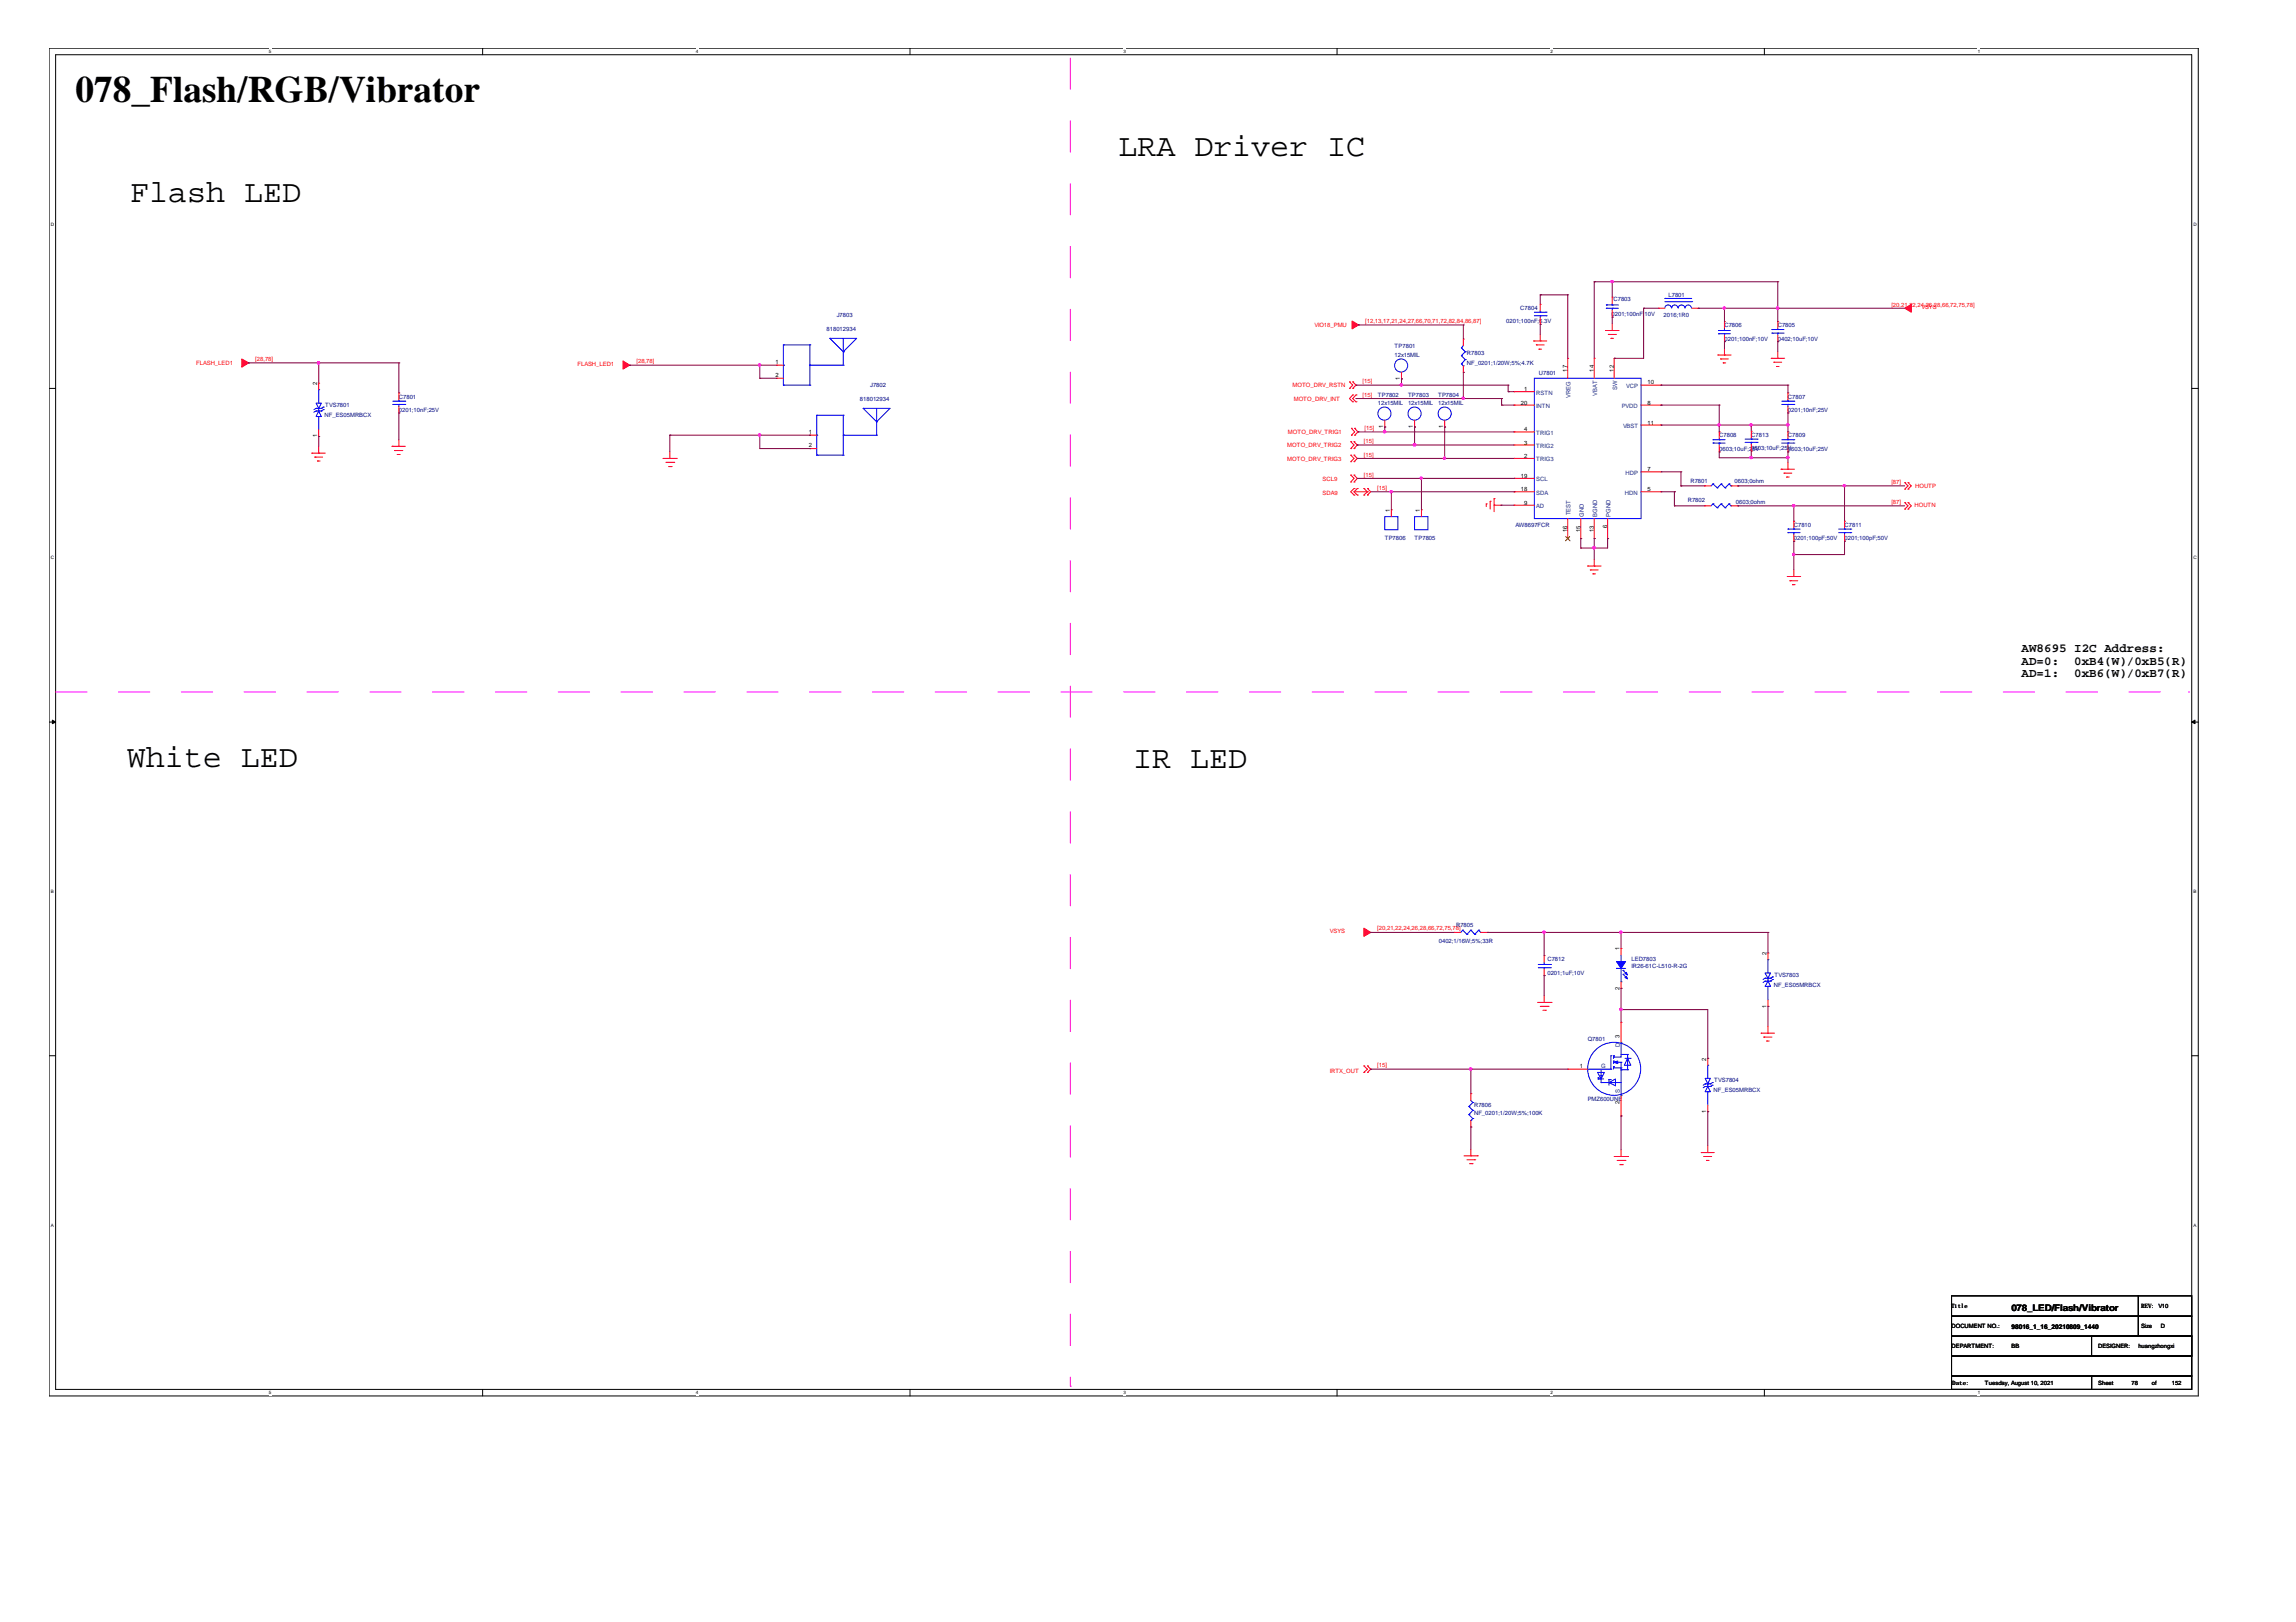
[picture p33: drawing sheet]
<svg xmlns="http://www.w3.org/2000/svg" width="297mm" height="210mm" viewBox="0 0 297 210" stroke-linecap="round" stroke-linejoin="round" font-family="sans-serif">
<defs><g id="words">
<text font-size="4.8" x="9.8" y="13.2">078_Flash/RGB/Vibrator</text>
<g font-size="4.1">
<text x="144.7" y="20.2">LRA Driver IC</text>
<text x="16.8" y="26.1">Flash LED</text>
<text x="16.4" y="99.2">White LED</text>
<text x="146.6" y="99.4">IR LED</text>
</g>
<g font-size="1.6">
<text x="261.5" y="84.4">AW8695 I2C Address:</text>
<text x="261.5" y="86">AD=0:</text>
<text x="261.5" y="87.6">AD=1:</text>
<text x="268.4" y="86">0xB4(W)/0xB5(R)</text>
<text x="268.4" y="87.6">0xB6(W)/0xB7(R)</text>
</g>
<text font-size="1.2" x="260.2" y="169.7">078_LED/Flash/Vibrator</text>
<g font-size=".8" fill="#000080">
<text x="108.2" y="41">J7803</text>
<text x="194.9" y="41.8">0201;100nF;6.3V</text>
<text x="196.7" y="40.1">C7804</text>
<text x="208.5" y="40.9">0201;100nF;10V</text>
<text x="208.7" y="39">C7803</text>
<text x="215.2" y="41">2016;1R0</text>
<text x="215.9" y="38.5">L7801</text>
<text x="106.9" y="42.8">818012934</text>
<text x="180.4" y="45.1">TP7801</text>
<text x="180.4" y="46.2">12x15MIL</text>
<text x="189.8" y="45.9">R7803</text>
<text x="189.8" y="47.2">NF_0201;1/20W;5%;4.7K</text>
<text x="223.1" y="42.3">C7806</text>
<text x="223.1" y="44.1">0201;100nF;10V</text>
<text x="230" y="42.3">C7805</text>
<text x="230" y="44.1">0402;10uF;10V</text>
<text x="42" y="53.9">NF_ES05MRBCX</text>
<text x="42.1" y="52.6">TVS7801</text>
<text x="51.6" y="51.6">C7801</text>
<text x="51.6" y="53.3">0201;10nF;25V</text>
<text x="111.3" y="51.8">818012934</text>
<text x="112.6" y="50.1">J7802</text>
<text x="178.3" y="51.3">TP7802</text>
<text x="178.3" y="52.4">12x15MIL</text>
<text x="182.2" y="51.3">TP7803</text>
<text x="182.2" y="52.4">12x15MIL</text>
<text x="186.1" y="51.3">TP7804</text>
<text x="186.1" y="52.4">12x15MIL</text>
<text x="199.1" y="48.5">U7801</text>
<text x="231.3" y="51.6">C7807</text>
<text x="231.3" y="53.3">0201;10nF;25V</text>
<text x="222.4" y="56.6">C7808</text>
<text x="222.4" y="58.3">0603;10uF;25V</text>
<text x="226.6" y="56.5">C7813</text>
<text x="226.6" y="58.2">0603;10uF;25V</text>
<text x="231.3" y="56.6">C7809</text>
<text x="231.3" y="58.3">0603;10uF;25V</text>
<text x="218.4" y="65">R7802</text>
<text x="218.7" y="62.5">R7801</text>
<text x="224.4" y="62.5">0603;0ohm</text>
<text x="224.6" y="65.2">0603;0ohm</text>
<text x="179.2" y="69.8">TP7806</text>
<text x="183" y="69.8">TP7805</text>
<text x="196" y="68.3">AW8697FCR</text>
<text x="232.1" y="68.2">C7810</text>
<text x="232.1" y="69.9">0201;100pF;50V</text>
<text x="238.6" y="68.2">C7811</text>
<text x="238.6" y="69.9">0201;100pF;50V</text>
<text x="188.4" y="120">R7805</text>
<text x="186.1" y="122">0402;1/16W;5%;33R</text>
<text x="200.2" y="124.4">C7812</text>
<text x="211.1" y="124.3">LED7803</text>
<text x="211.1" y="125.3">IR26-61C-L510-R-2G</text>
<text x="200.2" y="126.1">0201;1uF;10V</text>
<text x="229.5" y="127.7">NF_ES05MRBCX</text>
<text x="229.6" y="126.4">TVS7803</text>
<text x="205.4" y="134.8">Q7801</text>
<text x="190.7" y="143.3">R7806</text>
<text x="205.4" y="142.5">PMZ600UNE</text>
<text x="221.7" y="141.3">NF_ES05MRBCX</text>
<text x="221.8" y="140">TVS7804</text>
<text x="190.7" y="144.3">NF_0201;1/20W;5%;100K</text>
</g>
<g font-size=".8" fill="#f00">
<text x="176.6" y="41.8">[12,13,17,21,24,27,66,70,71,72,82,84,86,87]</text>
<text x="244.7" y="39.7">[20,21,22,24,26,28,66,72,75,78]</text>
<text x="248.6" y="40">VSYS</text>
<text x="25.4" y="47.2">FLASH_LED1</text>
<text x="33" y="46.8">[28,78]</text>
<text x="74.7" y="47.4">FLASH_LED1</text>
<text x="82.3" y="47">[28,78]</text>
<text x="170.1" y="42.3">VIO18_PMU</text>
<text x="167.2" y="50.1">MOTO_DRV_RSTN</text>
<text x="167.4" y="51.8">MOTO_DRV_INT</text>
<text x="176.3" y="49.6">[15]</text>
<text x="176.3" y="51.3">[15]</text>
<text x="166.5" y="57.9">MOTO_DRV_TRIG2</text>
<text x="166.5" y="59.6">MOTO_DRV_TRIG3</text>
<text x="166.6" y="56.1">MOTO_DRV_TRIG1</text>
<text x="176.4" y="57.4">[15]</text>
<text x="176.4" y="59.1">[15]</text>
<text x="176.5" y="55.6">[15]</text>
<text x="171.1" y="62.2">SCL9</text>
<text x="171.1" y="64">SDA9</text>
<text x="176.4" y="61.7">[15]</text>
<text x="178.2" y="63.4">[15]</text>
<text x="244.7" y="62.6">[87]</text>
<text x="244.7" y="65.2">[87]</text>
<text x="247.7" y="65.7">HOUTN</text>
<text x="247.8" y="63.1">HOUTP</text>
<text x="172" y="120.7">VSYS</text>
<text x="178.2" y="120.4">[20,21,22,24,26,28,66,72,75,78]</text>
<text x="172" y="138.8">IRTX_OUT</text>
<text x="178.2" y="138.1">[15]</text>
</g>
<g font-size=".8">
<text x="100.3" y="47">1</text>
<text x="41" y="49.8" transform="rotate(-90 41 49.8)">2</text>
<text x="100.3" y="48.7">2</text>
<text x="181.1" y="49.2" transform="rotate(-90 181.1 49.2)">1</text>
<text x="196.8" y="52.4">20</text>
<text x="197.2" y="50.6">1</text>
<text x="202.7" y="48.1" transform="rotate(-90 202.7 48.1)">17</text>
<text x="206.2" y="48.1" transform="rotate(-90 206.2 48.1)">14</text>
<text x="208.8" y="48.1" transform="rotate(-90 208.8 48.1)">12</text>
<text x="213.1" y="52.4">8</text>
<text x="213.1" y="49.8">10</text>
<text x="41" y="56.6" transform="rotate(-90 41 56.6)">1</text>
<text x="104.6" y="56.1">1</text>
<text x="104.6" y="57.8">2</text>
<text x="178.9" y="55.4" transform="rotate(-90 178.9 55.4)">1</text>
<text x="182.8" y="55.4" transform="rotate(-90 182.8 55.4)">1</text>
<text x="186.7" y="55.4" transform="rotate(-90 186.7 55.4)">1</text>
<text x="197.2" y="59.3">2</text>
<text x="197.2" y="57.5">3</text>
<text x="197.2" y="55.8">4</text>
<text x="213.1" y="55">11</text>
<text x="196.8" y="63.6">18</text>
<text x="196.8" y="61.9">19</text>
<text x="197.2" y="65.3">9</text>
<text x="213.1" y="61">7</text>
<text x="213.1" y="63.6">5</text>
<text x="179.8" y="66.3" transform="rotate(-90 179.8 66.3)">1</text>
<text x="183.7" y="66.3" transform="rotate(-90 183.7 66.3)">1</text>
<text x="202.7" y="68.8" transform="rotate(-90 202.7 68.8)">16</text>
<text x="204.5" y="68.8" transform="rotate(-90 204.5 68.8)">15</text>
<text x="206.2" y="68.8" transform="rotate(-90 206.2 68.8)">13</text>
<text x="207.9" y="68.4" transform="rotate(-90 207.9 68.4)">6</text>
<text x="209.5" y="123" transform="rotate(-90 209.5 123)">1</text>
<text x="228.5" y="123.6" transform="rotate(-90 228.5 123.6)">2</text>
<text x="209.5" y="128.1" transform="rotate(-90 209.5 128.1)">2</text>
<text x="228.5" y="130.4" transform="rotate(-90 228.5 130.4)">1</text>
<text x="209.5" y="134.3" transform="rotate(-90 209.5 134.3)">3</text>
<text x="220.7" y="137.3" transform="rotate(-90 220.7 137.3)">2</text>
<text x="204.4" y="138.1">1</text>
<text x="209.5" y="142.8" transform="rotate(-90 209.5 142.8)">2</text>
<text x="220.7" y="144" transform="rotate(-90 220.7 144)">1</text>
<text x="252.5" y="169.3">Title</text>
<text x="252.5" y="171.9">DOCUMENT NO.:</text>
<text x="260.2" y="172">98016_1_16_20210809_1440</text>
<text x="277" y="171.9">Size</text>
<text x="277" y="169.3">REV: V10</text>
<text x="279.6" y="171.9">D</text>
<text x="252.5" y="174.5">DEPARTMENT:</text>
<text x="252.6" y="179.3">Date:</text>
<text x="256.8" y="179.3">Tuesday, August 10, 2021</text>
<text x="260.2" y="174.5">BB</text>
<text x="271.4" y="174.5">DESIGNER:</text>
<text x="271.4" y="179.3">Sheet</text>
<text x="275.8" y="179.3">78</text>
<text x="276.6" y="174.5">huangzhongxi</text>
<text x="278.4" y="179.3">of</text>
<text x="281" y="179.3">152</text>
</g>
<g font-size=".8" fill="#004080">
<text x="198.8" y="51.1">RSTN</text>
<text x="198.8" y="52.8">INTN</text>
<text x="203.2" y="51.5" transform="rotate(-90 203.2 51.5)">VREG</text>
<text x="206.6" y="51.2" transform="rotate(-90 206.6 51.2)">VBAT</text>
<text x="209.2" y="50.5" transform="rotate(-90 209.2 50.5)">SW</text>
<text x="209.8" y="52.8">PVDD</text>
<text x="210.4" y="50.2">VCP</text>
<text x="198.8" y="59.7">TRIG3</text>
<text x="198.8" y="58">TRIG2</text>
<text x="198.8" y="56.2">TRIG1</text>
<text x="210" y="55.4">VBST</text>
<text x="198.8" y="65.8">AD</text>
<text x="198.8" y="64">SDA</text>
<text x="198.8" y="62.3">SCL</text>
<text x="210.2" y="64">HDN</text>
<text x="210.3" y="61.4">HDP</text>
<text x="203.2" y="66.7" transform="rotate(-90 203.2 66.7)">TEST</text>
<text x="204.9" y="66.9" transform="rotate(-90 204.9 66.9)">GND</text>
<text x="206.6" y="66.9" transform="rotate(-90 206.6 66.9)">BGND</text>
<text x="208.4" y="66.9" transform="rotate(-90 208.4 66.9)">PGND</text>
<text x="209.5" y="135.5" transform="rotate(-90 209.5 135.5)">D</text>
<text x="207.1" y="138.2">G</text>
<text x="209.5" y="141.4" transform="rotate(-90 209.5 141.4)">S</text>
</g>
<g font-size=".6">
<text x="34.8" y="6.9">5</text>
<text x="90" y="6.9">4</text>
<text x="145.3" y="6.9">3</text>
<text x="200.6" y="6.9">2</text>
<text x="255.9" y="6.9">1</text>
<text x="6.6" y="29.2">D</text>
<text x="283.8" y="29.2">D</text>
<text x="6.6" y="72.4">C</text>
<text x="283.8" y="72.4">C</text>
<text x="6.6" y="115.6">B</text>
<text x="283.8" y="115.6">B</text>
<text x="6.6" y="158.8">A</text>
<text x="283.8" y="158.8">A</text>
<text x="34.8" y="180.4">5</text>
<text x="90" y="180.4">4</text>
<text x="145.3" y="180.4">3</text>
<text x="200.6" y="180.4">2</text>
<text x="255.9" y="180.4">1</text>
</g>
</g></defs>
<path d="M6.3 6.2h278.1v174.5h-278.1zM7.2 7.1h276.3v172.7h-276.3z" fill="none" stroke="#000" stroke-width=".13"/>
<g fill="#fff">
<path d="M34.8 6.3h.3v.7h-.3z"/>
<path d="M34.8 179.9h.3v.7h-.3z"/>
</g>
<path d="M62.4 6.2v.9M62.4 179.8v.9" fill="none" stroke="#000" stroke-width=".13"/>
<g fill="#fff">
<path d="M90 6.3h.3v.7h-.3z"/>
<path d="M90 179.9h.3v.7h-.3z"/>
</g>
<path d="M117.7 6.2v.9M117.7 179.8v.9" fill="none" stroke="#000" stroke-width=".13"/>
<g fill="#fff">
<path d="M145.3 6.3h.3v.7h-.3z"/>
<path d="M145.3 179.9h.3v.7h-.3z"/>
</g>
<path d="M173 6.2v.9M173 179.8v.9" fill="none" stroke="#000" stroke-width=".13"/>
<g fill="#fff">
<path d="M200.6 6.3h.3v.7h-.3z"/>
<path d="M200.6 179.9h.3v.7h-.3z"/>
</g>
<path d="M228.3 6.2v.9M228.3 179.8v.9" fill="none" stroke="#000" stroke-width=".13"/>
<g fill="#fff">
<path d="M255.9 6.3h.3v.7h-.3z"/>
<path d="M255.9 179.9h.3v.7h-.3z"/>
<path d="M6.6 28.7h.3v.7h-.3z"/>
<path d="M283.8 28.7h.3v.7h-.3z"/>
<path d="M6.6 71.9h.3v.6h-.3z"/>
<path d="M283.8 71.9h.3v.6h-.3z"/>
</g>
<path d="M6.3 50.3h.9M283.5 50.3h.9" fill="none" stroke="#000" stroke-width=".13"/>
<g fill="#fff">
<path d="M6.6 115h.3v.7h-.3z"/>
<path d="M283.8 115h.3v.7h-.3z"/>
</g>
<path d="M6.3 93.4h.9M283.5 93.4h.9" fill="none" stroke="#000" stroke-width=".13"/>
<g fill="#000" stroke="#000" stroke-width=".13">
<path d="M6.8 93.2l.4 .2-.4 .3z" fill-rule="evenodd"/>
<path d="M283.5 93.4l.5-.2v.5z" fill-rule="evenodd"/>
</g>
<g fill="#fff">
<path d="M6.6 158.2h.3v.7h-.3z"/>
<path d="M283.8 158.2h.3v.7h-.3z"/>
</g>
<path d="M6.3 136.6h.9M283.5 136.6h.9M252.5 167.7h24.1v2.6h-24.1zM252.5 170.3h24.1v2.6h-24.1zM252.5 178.1h18.1v1.7h-18.1zM252.5 175.5h31v2.6h-31zM252.5 172.9h31v2.6h-31zM270.6 178.1h12.9v1.7h-12.9zM270.6 172.9h12.9v2.6h-12.9zM276.6 167.7h6.9v2.6h-6.9zM276.6 170.3h6.9v2.6h-6.9z" fill="none" stroke="#000" stroke-width=".13"/>
<path d="M138.5 7.5v171.9M7.2 89.5h275.9M283.1 89.5h.1M138.5 179.4h.1" fill="none" stroke="#f0f" stroke-width=".13" stroke-dasharray="4.1 4.1"/>
<g fill="none" stroke="#f00" stroke-width=".13">
<path d="M199.3 39.4h.1M199.3 39.4v.8M208.6 38.5h.1M208.6 38.5v.8M214.5 39.9h.1M214.5 39.9h.9M218.9 39.9h.8M219.7 39.9h.1M40.3 58.6h.1M40.3 58.6h1.8M40.7 59.2h.1M40.7 59.2h1"/>
<path d="M41.1 59.7h.1M41.1 59.7h.3M41.2 58.6h.1M41.2 56.5h.1M41.2 49.6h.1M41.2 49.6v.8M41.2 55.6v.9M41.2 57.8v.8M50.7 57.8h.1M50.7 57.8h1.8M51.1 58.3h.1M51.1 58.3h1"/>
<path d="M51.4 58.8h.1M51.4 58.8h.4M51.6 57.8h.1M51.6 50.9h.1M51.6 53.4h.1M51.6 50.9v.8M51.6 52.6v.8M51.6 56.9v.9M85.8 59.3h1.7M86.1 59.8h1.1M86.7 59.3h.1M86.7 58.5v.8"/>
<path d="M87.2 59.8h.1M87.5 59.3h.1M100.5 47.3h.1M100.5 49h.1M100.5 47.3h.8M100.5 49h.8M104.8 56.3h.1M104.8 58.1h.1M104.8 56.3h.9M104.8 58.1h.9M174.6 49.4h.1M174.6 50.3h.1"/>
<path d="M174.6 49.4l.4 .4-.4 .5M174.8 57.2h.1M174.8 58.1h.1M174.8 58.9h.1M174.8 59.7h.1M174.8 57.2l.4 .4-.4 .5M174.8 58.9l.4 .4-.4 .4M174.8 55.4h.1M174.8 56.3h.1M174.8 55.4l.5 .5-.5 .4M175 50.3h.1M175 49.4h.1"/>
<path d="M175 51.1h.1M175 52h.1M175 49.4l.4 .4-.4 .5M175 51.1l-.4 .5 .4 .4M175.2 58.1h.1M175.2 57.2h.1M175.2 59.7h.1M175.2 58.9h.1M175.2 57.2l.4 .4-.4 .5M175.2 58.9l.4 .4-.4 .4M175.3 56.3h.1M175.3 55.4h.1"/>
<path d="M175.3 55.4l.4 .5-.4 .4M175.4 51.1h.1M175.4 52h.1M175.4 51.1l-.4 .5 .4 .4M179.2 55.3h.1M179.2 54.4v.9M181.3 49h.1M181.3 48.2v.8M183 55.3h.1M183 54.4v.9M186.9 55.3h.1M186.9 54.4v.9"/>
<path d="M189.3 43.9h.1M189.3 48.2h.1M189.3 43.9v.8M189.3 47.3v.9M195.9 50.7h.1M195.9 59.3h.1M195.9 57.6h.1M195.9 55.9h.1M195.9 52.4h.1M195.9 59.3h2.6M195.9 50.7h2.6M195.9 57.6h2.6"/>
<path d="M195.9 55.9h2.6M195.9 52.4h2.6M198.4 44.1h.1M198.4 44.1h1.7M198.8 44.6h.1M198.8 44.6h1M199.1 45.2h.1M199.1 45.2h.3M199.3 44.1h.1M199.3 42h.1M199.3 41.1v.9M199.3 43.3v.8"/>
<path d="M202.8 46.4h.1M202.8 46.4v2.6M206.2 46.4h.1M206.2 46.4v2.6M207.7 42.8h.1M207.7 42.8h1.8M208.1 43.3h.1M208.1 43.3h1M208.4 43.8h.1M208.4 43.8h.3M208.6 42.8h.1M208.6 41h.1"/>
<path d="M208.6 40.1v.9M208.6 41.9v.9M208.8 46.4h.1M208.8 46.4v2.6M212.3 52.4h2.6M212.3 49.8h2.6M212.3 55h2.6M214.9 52.4h.1M214.9 49.8h.1M214.9 55h.1M222.2 45.9h.1M222.2 45.9h1.7"/>
<path d="M222.4 55.9h.1M222.4 58.5h.1M222.4 55.9v.8M222.4 57.6v.9M222.6 46.5h.1M222.6 46.5h1M222.9 47h.1M222.9 47h.4M223.1 45.9h.1M223.1 44.2h.1M223.1 41.6h.1M223.1 41.6v.9"/>
<path d="M223.1 43.4v.8M223.1 45.1v.8M226.6 55.8h.1M226.6 58.4h.1M226.6 55.8v.9M226.6 57.5v.9M229.2 46.4h.1M229.2 46.4h1.7M229.5 46.9h.1M229.5 46.9h1M229.8 47.4h.1M229.8 47.4h.4"/>
<path d="M230 46.4h.1M230 41.6h.1M230 44.2h.1M230 41.6v.9M230 43.4v.8M230 45.5v.9M231.3 55.9h.1M231.3 58.5h.1M231.3 50.9h.1M231.3 53.4h.1M231.3 50.9v.8M231.3 52.6v.8"/>
<path d="M231.3 55.9v.8M231.3 57.6v.9M231.3 59.8v.9M86.5 60.4h.3M86.8 60.4h.1M174.8 61.5h.1M174.8 62.4h.1M174.8 61.5l.4 .4-.4 .5M175.2 62.4h.1M175.2 61.5h.1M175.2 63.2h.1M175.2 64.1h.1"/>
<path d="M175.2 61.5l.4 .4-.4 .5M175.2 63.2l-.4 .4 .4 .5M175.2 63.6l.4 .5M175.2 63.6h1.7M175.6 63.2h.1M175.6 64.1h.1M175.6 63.2l-.4 .4M176.4 63.2h.1M176.4 64.1h.1M176.4 63.2l.5 .4M176.9 64.1h.1M176.9 63.2h.1"/>
<path d="M176.9 63.6h.1M176.9 63.2l.4 .4-.4 .5M176.9 63.6l-.5 .5M180 66h.1M180 66v.9M183.9 66h.1M183.9 66v.9M192.3 65.2h.1M192.3 65.2v.3M192.8 64.9h.1M192.8 64.9v1M193.3 65.4h.1"/>
<path d="M193.3 64.5h.1M193.3 65.4h.9M193.3 64.5v1.7M195.9 65.4h.1M195.9 63.6h.1M195.9 61.9h.1M195.9 65.4h2.6M195.9 63.6h2.6M195.9 61.9h2.6M202.8 69.7h.1M202.8 67.1v2.6M204.5 69.7h.1"/>
<path d="M204.5 67.1v2.6M205.4 73.3h.1M205.4 73.3h1.7M205.7 73.8h.1M205.7 73.8h1.1M206.1 74.3h.1M206.1 74.3h.3M206.2 73.3h.1M206.2 69.7h.1M206.2 67.1v2.6M206.2 72.4v.9M208 69.7h.1"/>
<path d="M208 67.1v2.6M212.3 63.6h2.6M212.3 61.1h2.6M214.9 63.6h.1M214.9 61.1h.1M220.5 65.5h.1M220.5 62.9h.1M220.5 65.5h.9M220.5 62.9h.9M223.9 65.5h.9M223.9 62.9h.9M224.8 65.5h.1"/>
<path d="M224.8 62.9h.1M230.4 60.7h.1M230.4 60.7h1.8M230.8 61.2h.1M230.8 61.2h1M231.1 61.7h.1M231.1 61.7h.4M231.2 74.6h.1M231.2 74.6h1.8M231.3 60.7h.1M231.6 75.2h.1M231.6 75.2h1"/>
<path d="M231.9 75.7h.1M231.9 75.7h.3M232.1 74.6h.1M232.1 67.5h.1M232.1 70h.1M232.1 67.5v.8M232.1 69.2v.8M232.1 73.8v.8M238.6 67.5h.1M238.6 70h.1M238.6 67.5v.8M238.6 69.2v.8"/>
<path d="M246.4 63.3h.1M246.4 62.5h.1M246.4 65.9h.1M246.4 65h.1M246.4 62.5l.4 .4-.4 .4M246.4 65l.4 .5-.4 .4M246.8 63.3h.1M246.8 62.5h.1M246.8 65.9h.1M246.8 65h.1M246.8 62.5l.5 .4-.5 .4M246.8 65l.5 .5-.5 .4"/>
<path d="M176.4 137.9h.1M176.4 138.8h.1M176.4 137.9l.5 .5-.5 .4M176.9 138.8h.1M176.9 137.9h.1M176.9 137.9l.4 .5-.4 .4M188.1 120.7h.1M188.1 120.7h.9M191.6 120.7h.8M192.4 120.7h.1M198.9 129.7h1.8M199.3 130.2h1"/>
<path d="M199.6 130.7h.3M199.8 129.7h.1M199.8 126.3h.1M199.8 123.7h.1M199.8 123.7v.8M199.8 125.4v.9M199.8 128.8v.9M199.9 130.7h.1M200.3 130.2h.1M200.7 129.7h.1M202.8 138.4h.1M202.8 138.4h2.6"/>
<path d="M209.7 122.7h.1M209.7 127.9h.1M209.7 132.3h.1M209.7 122.7v.9M209.7 127.1v.8M209.7 132.3v2.6M220.9 137h.1M220.9 137v.9M227.8 133.7h.1M227.8 133.7h1.8M228.2 134.2h.1M228.2 134.2h1"/>
<path d="M228.6 134.7h.1M228.6 134.7h.3M228.7 133.7h.1M228.7 130.2h.1M228.7 123.3h.1M228.7 123.3v.9M228.7 129.4v.8M228.7 132.8v.9M189.4 149.6h1.7M189.8 150.1h1M190.1 150.6h.4M190.3 149.6h.1"/>
<path d="M190.3 141.5h.1M190.3 145.9h.1M190.3 141.5v.9M190.3 145v.9M190.3 148.7v.9M190.5 150.6h.1M190.8 150.1h.1M191.1 149.6h.1M208.8 149.7h1.8M209.2 150.2h1M209.5 150.7h.4M209.7 149.7h.1"/>
<path d="M209.7 144.4h.1M209.7 141.8v2.6M209.7 148.8v.9M209.9 150.7h.1M210.2 150.2h.1M210.6 149.7h.1M220.1 149.2h.1M220.1 149.2h1.7M220.4 149.7h.1M220.4 149.7h1M220.8 150.2h.1M220.8 150.2h.3"/>
<path d="M220.9 149.2h.1M220.9 143.9h.1M220.9 143v.9M220.9 148.3v.9"/>
</g>
<g fill="#f00" stroke="#f00" stroke-width=".13">
<path d="M31.3 46.5l.9 .5-.9 .5z" fill-rule="evenodd"/>
<path d="M246.4 39.9l.9-.5v1z" fill-rule="evenodd"/>
<path d="M174.9 41.5l.9 .6-.9 .5z" fill-rule="evenodd"/>
<path d="M176.4 120.1l.9 .6-.9 .5z" fill-rule="evenodd"/>
<path d="M80.6 46.7l.8 .6-.8 .5z" fill-rule="evenodd"/>
</g>
<g fill="none" stroke="#00f" stroke-width=".13">
<path d="M207.8 39.9h.1M207.8 39.5h.1M207.8 39.9h1.6M207.8 39.5h1.6M208.6 39.5h.1M208.6 39.9h.1M208.6 39.3v.2M208.6 39.9v.2M215.4 39.8a.43 .43 0 0 1 .4-.3 .43 .43 0 0 1 .4 .3M215.4 38.6h.1M215.4 38.6h3.5M215.4 39h3.5"/>
<path d="M216.3 39.8a.4 .4 0 0 1 .4-.3 .4 .4 0 0 1 .4 .3M217.1 39.8a.43 .43 0 0 1 .5-.3 .43 .43 0 0 1 .4 .3M218 39.8a.4 .4 0 0 1 .4-.3 .4 .4 0 0 1 .4 .3M218.9 39h.1M40.9 53.2h.1M40.9 52.8h.1M40.9 52.2h.7l-.4 .6zM40.9 53.2h.7M40.9 53.2l-.3 .2M40.9 52.8l-.3 .2M40.9 52.8h.7M41.2 53.9h.1"/>
<path d="M41.2 50.4h.1M41.2 52.8h.1M41.2 53.2h.1M41.2 53.2l.4 .7h-.7zM41.2 50.4v1.8M41.2 52.8v.4M41.2 53.9v1.7M41.6 53.2h.1M41.6 52.8h.1M41.8 53h.1M41.8 52.7h.1M41.8 53l-.2 .2"/>
<path d="M41.8 52.7l-.2 .1M50.8 52.3h1.6M50.8 51.9h1.6M51.6 51.9h.1M51.6 52.3h.1M51.6 51.7v.2M51.6 52.3v.3M52.4 52.3h.1M52.4 51.9h.1M101.3 44.6h.1M101.3 49.8h.1M101.3 47.3h.1"/>
<path d="M101.3 44.6h3.5M101.3 44.6v5.2M101.3 49.8h3.5M104.8 47.3h.1M104.8 44.6h.1M104.8 49.8h.1M104.8 47.3h4.3M104.8 44.6v5.2M105.7 53.7h.1M105.7 58.9h.1M105.7 56.3h.1M105.7 53.7h3.4"/>
<path d="M105.7 53.7v5.2M105.7 58.9h3.4M107.4 43.8h.1M107.4 43.8h3.4l-1.7 1.7M107.4 43.8l1.7 1.7M109.1 45.5h.1M109.1 47.3h.1M109.1 56.3h.1M109.1 53.7h.1M109.1 58.9h.1M109.1 43.8v3.5M109.1 53.7v5.2"/>
<path d="M109.1 56.3h4.3M111.7 52.8h.1M111.7 52.8h3.4l-1.7 1.8M111.7 52.8l1.7 1.8M113.4 54.6h.1M113.4 56.3h.1M113.4 52.8v3.5M189.1 45h.1M189.1 46h.1M189.1 47.1h.1M189.1 45l.5 .5M189.1 46l.5 .5"/>
<path d="M189.1 47.1l.2 .2M189.3 47.3h.1M189.3 44.7l-.2 .3M189.6 45.5h.1M189.6 46.5h.1M189.6 45.5l-.5 .5M189.6 46.5l-.5 .6M198.5 49h13.8v18.1h-13.8zM198.5 40.9h1.5M198.5 40.4h1.5M199.3 40.4h.1M199.3 40.9h.1"/>
<path d="M199.3 40.2v.2M199.3 40.9v.2M200 40.9h.1M200 40.4h.1M221.6 57.3h.1M221.6 56.9h.1M221.6 57.3h1.6M221.6 56.9h1.6M222.3 42.8h.1M222.3 43.2h.1M222.3 42.8h1.6M222.3 43.2h1.6"/>
<path d="M222.4 56.9h.1M222.4 57.3h.1M222.4 56.7v.2M222.4 57.3v.3M223.1 43.2h.1M223.1 42.8h.1M223.1 42.5v.3M223.1 43.2v.2M225.8 57.2h1.5M225.8 56.8h1.5M226.6 56.8h.1M226.6 57.2h.1"/>
<path d="M226.6 56.7v.1M226.6 57.2v.3M227.3 57.2h.1M227.3 56.8h.1M229.2 43.1h.1M229.2 42.6h.1M229.2 43.1h1.6M229.2 42.6h1.6M230 42.6h.1M230 43.1h.1M230 42.5v.1M230 43.1v.3"/>
<path d="M230.5 57.3h1.6M230.5 56.9h1.6M230.5 52.3h1.6M230.5 51.9h1.6M231.3 56.9h.1M231.3 57.3h.1M231.3 51.9h.1M231.3 52.3h.1M231.3 51.7v.2M231.3 52.3v.3M231.3 56.7v.2M231.3 57.3v.3"/>
<path d="M232.1 57.3h.1M232.1 56.9h.1M232.1 52.3h.1M232.1 51.9h.1M179.2 66.9h1.6v1.7h-1.6zM183 66.9h1.7v1.7h-1.7zM221.6 65.2h.1M221.6 62.6h.1M221.6 65.2l-.2 .3M221.6 65.2l.6 .5M221.6 62.6l-.2 .3M221.6 62.6l.6 .5"/>
<path d="M222.2 65.7h.1M222.2 63.1h.1M222.7 65.2h.1M222.7 62.6h.1M222.7 65.2l-.5 .5M222.7 65.2l.5 .5M222.7 62.6l-.5 .5M222.7 62.6l.5 .5M223.2 65.7h.1M223.2 63.1h.1M223.7 65.2h.1M223.7 62.6h.1"/>
<path d="M223.7 65.2l-.5 .5M223.7 65.2l.2 .3M223.7 62.6l-.5 .5M223.7 62.6l.2 .3M223.9 65.5h.1M223.9 62.9h.1M231.3 68.9h.1M231.3 68.5h.1M231.3 68.9h1.6M231.3 68.5h1.6M232.1 68.5h.1M232.1 68.9h.1"/>
<path d="M232.1 68.3v.2M232.1 68.9v.3M237.9 68.9h1.5M237.9 68.5h1.5M238.6 68.5h.1M238.6 68.9h.1M238.6 68.3v.2M238.6 68.9v.3M239.4 68.9h.1M239.4 68.5h.1M189.2 120.4h.1M189.2 120.4l-.2 .3"/>
<path d="M189.2 120.4l.6 .5M189.8 120.9h.1M190.3 120.4h.1M190.3 120.4l-.5 .5M190.3 120.4l.5 .5M190.8 120.9h.1M191.3 120.4h.1M191.3 120.4l-.5 .5M191.3 120.4l.3 .3M191.6 120.7h.1M199 124.8h1.6M199 125.2h1.6"/>
<path d="M199.8 125.2h.1M199.8 124.8h.1M199.8 124.5v.3M199.8 125.2v.2M200.6 124.8h.1M200.6 125.2h.1M205.4 138.4h3M206.7 138.8h.9l-.5 .8zM206.8 139.6h.1M206.8 139.5h.1M206.8 139.6h.7M206.8 139.5v.1"/>
<path d="M207.1 139.2h.1M207.1 138.4v1.7M208.2 139.7h.1M208.2 139.7v.7M208.3 139.7h.1M208.4 136.6h.1M208.4 138.4h.1M208.4 136.6v1.8M208.7 136.8h.1M208.7 138h.1M208.7 137.3h.1M208.7 136.6h.1"/>
<path d="M208.7 138.2h1M208.7 136.6v.4M208.7 137.3v.3M208.7 138v.4M209.1 125.3h.1M209.1 125.3h1.2M209.2 137.5h.5M209.7 124.4h.1M209.7 127.1h.1M209.7 138.2h.1M209.7 137.5h.1M209.7 134.9h.1"/>
<path d="M209.7 138.4h.1M209.7 123.6v.8M209.7 125.3v1.8M209.7 134.9v1.9h-1M209.7 137.5v4.3M209.7 136.5h.9M209.7 138.4h.9M210 125.6h.1M210 126.1h.1M210 125.6l.5 .5M210 126.1l.5 .5M210.2 137h.7"/>
<path d="M210.6 137l.4 .9h-.9zM210.6 136.5h.1M210.6 137h.1M210.6 138.4h.1M210.6 136.5v1.9M210.9 137h.1M220.6 139.5h.7l-.4 .8zM220.9 137.9h.1M220.9 137.9v1.6M228.3 127h.1M228.3 126.6h.1M228.3 125.9h.8l-.4 .7z"/>
<path d="M228.3 127h.8M228.3 127l-.2 .1M228.3 126.6l-.2 .2M228.3 126.6h.8M228.7 127.6h.1M228.7 124.2h.1M228.7 126.6h.1M228.7 127h.1M228.7 127l.4 .6h-.8zM228.7 124.2v1.7M228.7 126.6v.4M228.7 127.6v1.8"/>
<path d="M229.1 127h.1M229.1 126.6h.1M229.3 126.8h.1M229.3 126.4h.1M229.3 126.8l-.2 .2M229.3 126.4l-.2 .2M190 143.2h.1M190 144.2h.1M190 143.2l.5 .5M190 144.2l.5 .6M190.3 145h.1M190.3 142.4l.2 .3"/>
<path d="M190.5 142.7h.1M190.5 143.7h.1M190.5 144.8h.1M190.5 142.7l-.5 .5M190.5 143.7l-.5 .5M190.5 144.8l-.2 .2M207.1 140.1h.1M207.1 140.1h2.6M208.2 140.1l.8-.5v.9zM209.7 141.8h.1M220.6 140.6h.1M220.6 140.3h.1"/>
<path d="M220.6 140.6h.7M220.6 140.6l-.3 .2M220.6 140.3l-.3 .1M220.6 140.3h.7M220.9 141.3h.1M220.9 140.3h.1M220.9 140.6h.1M220.9 140.6l.4 .7h-.7zM220.9 140.3v.3M220.9 141.3v1.7M221.3 140.6h.1M221.3 140.3h.1"/>
<path d="M221.5 140.4h.1M221.5 140.1h.1M221.5 140.4l-.2 .2M221.5 140.1l-.2 .2"/>
<circle cx="179.1" cy="53.5" r=".85"/>
<circle cx="181.3" cy="47.3" r=".85"/>
<circle cx="183" cy="53.5" r=".85"/>
<circle cx="186.9" cy="53.5" r=".85"/>
<circle cx="208.8" cy="138.3" r="3.4"/>
</g>
<path d="M202.6 69.4l.5 .6M203.1 69.4l-.6 .6" fill="none" stroke="#804000" stroke-width=".13"/>
<g fill="#00f" stroke="#00f" stroke-width=".13">
<path d="M209.1 124.4h1.2l-.6 .9z" fill-rule="evenodd"/>
<path d="M210.2 126.5l.2-.2 .2 .4z" fill-rule="evenodd"/>
<path d="M210.2 126l.2-.2 .2 .4z" fill-rule="evenodd"/>
<path d="M208.7 137.5l.6-.2v.3z" fill-rule="evenodd"/>
</g>
<g fill="none" stroke="#800040" stroke-width=".13">
<path d="M199.3 38.2h.1M199.3 38.2v1.2M199.3 38.2h3.5M202.8 38.2h.1M202.8 38.2v8.2M206.2 36.5h.1M206.2 36.5h23.8M206.2 36.5v9.9M208.6 36.5h.1M208.6 36.5v2M212.6 39.9h.1M212.6 39.9v6.5h-3.8"/>
<path d="M212.6 39.9h1.9M219.7 39.9h.1M219.7 39.9h26.7M223.1 39.9h.1M223.1 39.9v1.7M230 36.5h.1M230 39.9h.1M230 36.5v5.1M32.2 47h.1M32.2 47h19.4M41.2 47h.1M41.2 56.5h.1"/>
<path d="M41.2 47v2.6M41.2 56.5v1.3M51.6 47h.1M51.6 53.4h.1M51.6 47v3.9M51.6 53.4v3.5M81.4 47.3h.1M81.4 47.3h19.1M86.7 56.3h.1M86.7 56.3h18.1M86.7 56.3v2.2M98.3 47.3h.1"/>
<path d="M98.3 49h.1M98.3 56.3h.1M98.3 47.3v1.7M98.3 56.3v1.8h6.5M98.3 49h2.2M104.8 56.3h.1M104.8 58.1h.1M175.4 49.8h.1M175.4 51.6h.1M175.4 49.8h19.7M175.4 51.6h18.9M175.6 57.6h.1"/>
<path d="M175.6 59.3h.1M175.6 57.6h20.3M175.6 59.3h20.3M175.7 55.9h.1M175.7 55.9h20.2M175.8 42.1h.1M175.8 42.1h13.5M179.2 55.3h.1M179.2 55.9h.1M179.2 55.3v.6M181.3 49h.1M181.3 49.8h.1"/>
<path d="M181.3 49v.8M183 55.3h.1M183 57.6h.1M183 55.3v2.3M186.9 55.3h.1M186.9 59.3h.1M186.9 55.3v4M189.3 42.1h.1M189.3 48.2h.1M189.3 51.6h.1M189.3 42.1v1.8M189.3 48.2v3.4"/>
<path d="M194.3 51.6h.1M194.3 52.4h.1M194.3 52.4h1.6M194.3 51.6v.8M195.1 50.7h.1M195.1 49.8h.1M195.1 50.7h.8M195.1 49.8v.9M199.3 42h.1M199.3 42v1.3M208.6 41h.1M208.6 41v.9"/>
<path d="M208.8 46.4h.1M214.9 49.8h.1M214.9 52.4h.1M214.9 55h.1M214.9 49.8h16.4M214.9 52.4h7.5M214.9 55h16.4M222.4 52.4h.1M222.4 55h.1M222.4 58.5h.1M222.4 52.4v3.5M222.4 58.5v.7h8.9"/>
<path d="M223.1 44.2h.1M223.1 44.2v.9M226.6 59.2h.1M226.6 55h.1M226.6 55v.8M226.6 58.4v.8M230 44.2h.1M230 44.2v1.3M231.3 49.8h.1M231.3 53.4h.1M231.3 55h.1M231.3 59.2h.1"/>
<path d="M231.3 58.5h.1M231.3 49.8v1.1M231.3 53.4v2.5M231.3 58.5v1.3M175.6 61.9h20.3M177.3 63.6h18.6M180 63.6h.1M180 63.6v2.4M183.9 61.9h.1M183.9 61.9v4.1M194.2 65.4h.1M194.2 65.4h1.7"/>
<path d="M195.9 63.6h.1M195.9 61.9h.1M204.5 69.7h.1M204.5 70.9h.1M204.5 69.7v1.2M206.2 69.7h.1M206.2 70.9h.1M206.2 69.7v2.7M208 69.7h.1M208 69.7v1.2h-3.5M214.9 63.6h1.7M214.9 61.1h2.6"/>
<path d="M216.6 65.5h.1M216.6 63.6h.1M216.6 65.5h3.9M216.6 63.6v1.9M217.5 62.9h.1M217.5 61.1h.1M217.5 62.9h3M217.5 61.1v1.8M224.8 62.9h.1M224.8 65.5h.1M224.8 62.9h21.6M224.8 65.5h21.6"/>
<path d="M232.1 65.5h.1M232.1 70h.1M232.1 71.8h.1M232.1 65.5v2M232.1 70v3.8M238.6 62.9h.1M238.6 70h.1M238.6 62.9v4.6M238.6 70v1.8h-6.5M177.3 120.7h.1M177.3 138.4h.1M177.3 120.7h10.8"/>
<path d="M177.3 138.4h25.5M190.3 138.4h.1M190.3 138.4v3.1M192.4 120.7h.1M192.4 120.7h36.3M199.8 120.7h.1M199.8 126.3h.1M199.8 120.7v3M199.8 126.3v2.5M209.7 120.7h.1M209.7 127.9h.1M209.7 130.7h.1"/>
<path d="M209.7 120.7v2M209.7 127.9v4.4M209.7 130.7h11.2v6.3M220.9 137h.1M228.7 120.7h.1M228.7 130.2h.1M228.7 120.7v2.6M228.7 130.2v2.6M190.3 145.9h.1M190.3 145.9v2.8M209.7 144.4h.1M209.7 144.4v4.4"/>
<path d="M220.9 143.9h.1M220.9 143.9v4.4"/>
</g>
<g fill="#f0f" stroke="#f0f" stroke-width=".13">
<path d="M41.1 46.8h.2v.3h-.2z" fill-rule="evenodd"/>
<path d="M229.9 39.8h.2v.2h-.2z" fill-rule="evenodd"/>
<path d="M223 39.8h.2v.2h-.2z" fill-rule="evenodd"/>
<path d="M189.2 51.4h.2v.3h-.2z" fill-rule="evenodd"/>
<path d="M181.2 49.7h.2v.2h-.2z" fill-rule="evenodd"/>
<path d="M231.2 54.9h.2v.2h-.2z" fill-rule="evenodd"/>
<path d="M179 55.8h.2v.2h-.2z" fill-rule="evenodd"/>
<path d="M222.3 54.9h.2v.2h-.2z" fill-rule="evenodd"/>
<path d="M182.9 57.4h.2v.3h-.2z" fill-rule="evenodd"/>
<path d="M186.8 59.2h.2v.2h-.2z" fill-rule="evenodd"/>
<path d="M226.4 59.1h.2v.2h-.2z" fill-rule="evenodd"/>
<path d="M231.2 59.1h.2v.2h-.2z" fill-rule="evenodd"/>
<path d="M183.8 61.8h.2v.2h-.2z" fill-rule="evenodd"/>
<path d="M238.5 62.7h.2v.3h-.2z" fill-rule="evenodd"/>
<path d="M231.9 65.3h.2v.2h-.2z" fill-rule="evenodd"/>
<path d="M231.9 71.6h.2v.2h-.2z" fill-rule="evenodd"/>
<path d="M206.1 70.7h.2v.3h-.2z" fill-rule="evenodd"/>
<path d="M199.6 120.5h.2v.2h-.2z" fill-rule="evenodd"/>
<path d="M209.6 120.5h.2v.2h-.2z" fill-rule="evenodd"/>
<path d="M190.2 138.2h.2v.2h-.2z" fill-rule="evenodd"/>
<path d="M209.6 130.5h.2v.2h-.2z" fill-rule="evenodd"/>
<path d="M226.4 54.9h.2v.2h-.2z" fill-rule="evenodd"/>
<path d="M208.4 36.3h.3v.2h-.3z" fill-rule="evenodd"/>
<path d="M98.2 47.1h.2v.2h-.2z" fill-rule="evenodd"/>
<path d="M98.2 56.2h.2v.2h-.2z" fill-rule="evenodd"/>
<path d="M179.9 63.5h.2v.2h-.2z" fill-rule="evenodd"/>
<path d="M41.1 46.8h.2v.3h-.2z" fill-rule="evenodd"/>
<path d="M229.9 39.8h.2v.2h-.2z" fill-rule="evenodd"/>
<path d="M223 39.8h.2v.2h-.2z" fill-rule="evenodd"/>
<path d="M189.2 51.4h.2v.3h-.2z" fill-rule="evenodd"/>
<path d="M181.2 49.7h.2v.2h-.2z" fill-rule="evenodd"/>
<path d="M231.2 54.9h.2v.2h-.2z" fill-rule="evenodd"/>
<path d="M179 55.8h.2v.2h-.2z" fill-rule="evenodd"/>
<path d="M222.3 54.9h.2v.2h-.2z" fill-rule="evenodd"/>
<path d="M182.9 57.4h.2v.3h-.2z" fill-rule="evenodd"/>
<path d="M186.8 59.2h.2v.2h-.2z" fill-rule="evenodd"/>
<path d="M226.4 59.1h.2v.2h-.2z" fill-rule="evenodd"/>
<path d="M231.2 59.1h.2v.2h-.2z" fill-rule="evenodd"/>
<path d="M183.8 61.8h.2v.2h-.2z" fill-rule="evenodd"/>
<path d="M238.5 62.7h.2v.3h-.2z" fill-rule="evenodd"/>
<path d="M231.9 65.3h.2v.2h-.2z" fill-rule="evenodd"/>
<path d="M231.9 71.6h.2v.2h-.2z" fill-rule="evenodd"/>
<path d="M206.1 70.7h.2v.3h-.2z" fill-rule="evenodd"/>
<path d="M199.6 120.5h.2v.2h-.2z" fill-rule="evenodd"/>
<path d="M209.6 120.5h.2v.2h-.2z" fill-rule="evenodd"/>
<path d="M190.2 138.2h.2v.2h-.2z" fill-rule="evenodd"/>
<path d="M209.6 130.5h.2v.2h-.2z" fill-rule="evenodd"/>
<path d="M226.4 54.9h.2v.2h-.2z" fill-rule="evenodd"/>
<path d="M208.4 36.3h.3v.2h-.3z" fill-rule="evenodd"/>
<path d="M98.2 47.1h.2v.2h-.2z" fill-rule="evenodd"/>
<path d="M98.2 56.2h.2v.2h-.2z" fill-rule="evenodd"/>
<path d="M179.9 63.5h.2v.2h-.2z" fill-rule="evenodd"/>
</g>
<use href="#words"/>
</svg>
